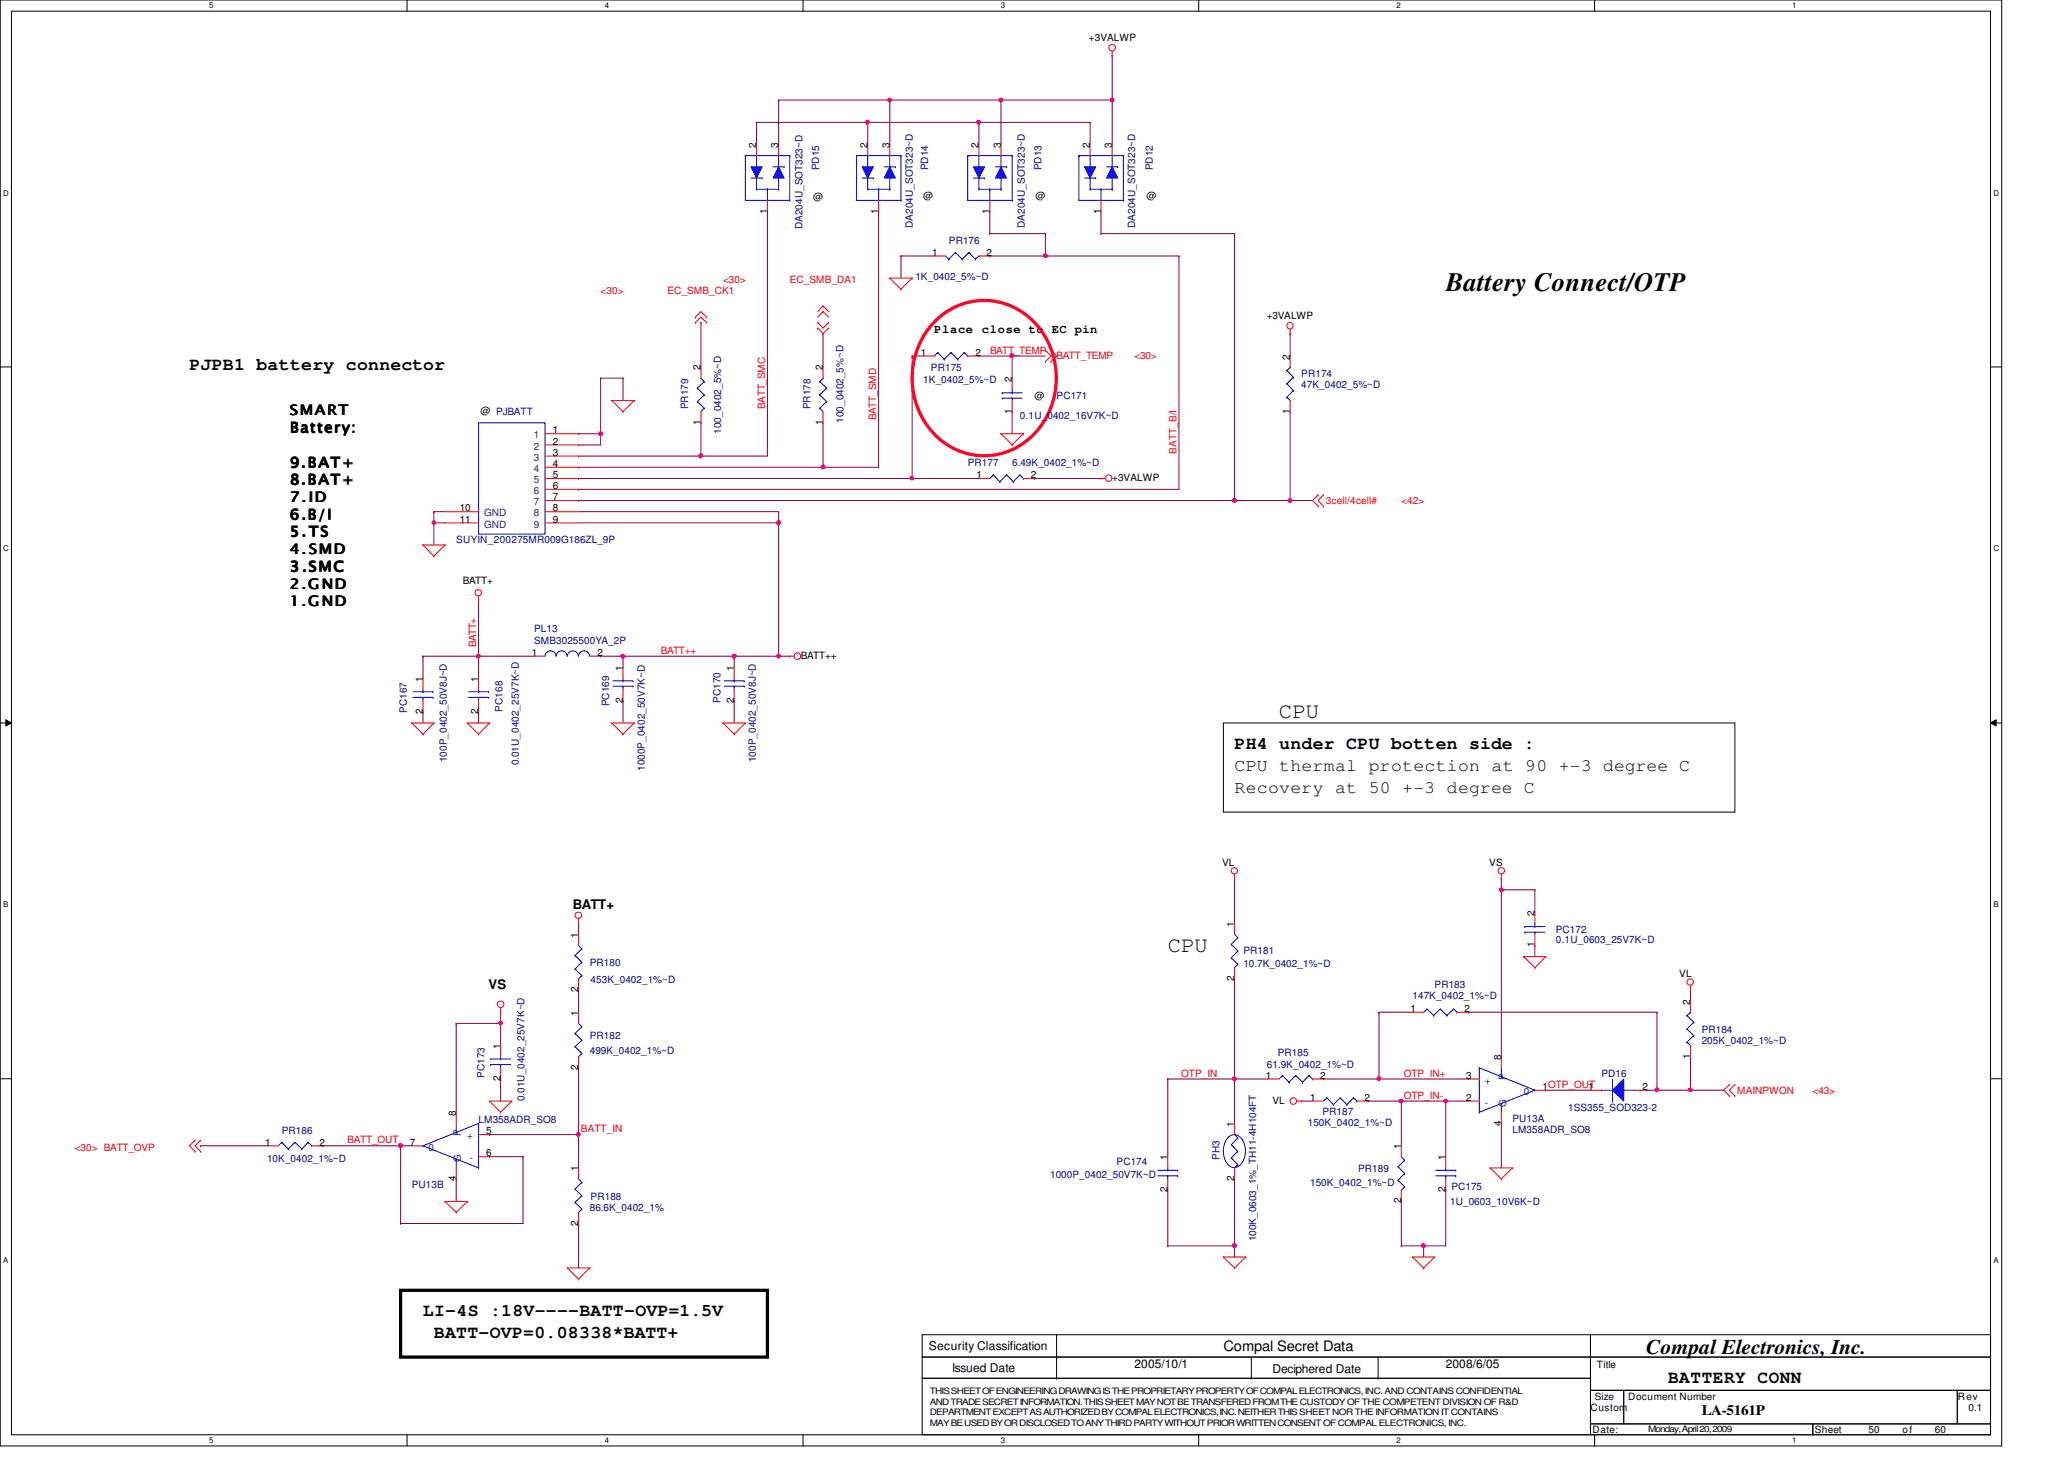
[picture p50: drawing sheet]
<svg xmlns="http://www.w3.org/2000/svg" width="297mm" height="210mm" viewBox="0 0 297 210" stroke-linecap="round" stroke-linejoin="round" font-family="sans-serif">
<defs><g id="words">
<text font-size="3.8" x="208.1" y="41.8">Battery Connect/OTP</text>
<g font-size="3.2">
<text x="184.1" y="103.3">CPU</text>
<text x="168.1" y="136.9">CPU</text>
</g>
<text font-size="3" x="236.9" y="194.7">Compal Electronics, Inc.</text>
<g font-size="2.5">
<text x="27.3" y="53.3">PJPB1 battery connector</text>
<text x="177.7" y="107.7">PH4 under CPU botten side :</text>
<text x="177.7" y="110.9">CPU thermal protection at 90 +-3 degree C</text>
<text x="177.7" y="114.1">Recovery at 50 +-3 degree C</text>
<text x="60.9" y="189.3">LI-4S :18V----BATT-OVP=1.5V</text>
<text x="62.4" y="192.5">BATT-OVP=0.08338*BATT+</text>
<text x="240.1" y="198.9">BATTERY CONN</text>
</g>
<g font-size="2.1">
<text x="41.7" y="59.7">SMA RT</text>
<text x="41.8" y="62.2">Battery:</text>
<text x="41.7" y="67.2">9.B AT+</text>
<text x="41.7" y="69.7">8.B AT+</text>
<text x="41.7" y="67.2">9.BAT+</text>
<text x="41.7" y="69.7">8.BAT+</text>
<text x="41.7" y="72.3">7. ID</text>
<text x="41.7" y="74.8">6 .B/I</text>
<text x="41.7" y="77.3">5. TS</text>
<text x="41.7" y="79.8">4.</text>
<text x="41.7" y="82.3">3 .SMC</text>
<text x="41.7" y="79.7">4.SMD</text>
<text x="41.7" y="84.7">2.G ND</text>
<text x="41.7" y="87.2">1.G ND</text>
<text x="41.7" y="84.7">2.G</text>
<text x="41.7" y="87.2">1.G</text>
<text x="176.1" y="194.4">Compal Secret Data</text>
<text x="244.9" y="203.5">LA-5161P</text>
</g>
<g font-size="1.9">
<text x="82.5" y="130.8">BATT+</text>
<text x="70.3" y="142.3">VS</text>
</g>
<g font-size="1.7">
<text x="134.4" y="47.9">Place</text>
<text x="141.3" y="47.9">close to EC pin</text>
<text x="133.7" y="194.3">Security Classification</text>
<text x="137" y="197.3">Issued Date</text>
<text x="163.3" y="196.8">2005/10/1</text>
<text x="183.1" y="197.5">Deciphered Date</text>
<text x="208.1" y="196.8">2008/6/05</text>
</g>
<g font-size="1.4">
<text x="156.7" y="5.8">+3VALWP</text>
<text x="108.8" y="21.3" transform="rotate(-90 108.8 21.3)">2</text>
<text x="112" y="21.3" transform="rotate(-90 112 21.3)">3</text>
<text x="124.8" y="21.3" transform="rotate(-90 124.8 21.3)">2</text>
<text x="128" y="21.3" transform="rotate(-90 128 21.3)">3</text>
<text x="140.8" y="21.3" transform="rotate(-90 140.8 21.3)">2</text>
<text x="144" y="21.3" transform="rotate(-90 144 21.3)">3</text>
<text x="156.8" y="21.3" transform="rotate(-90 156.8 21.3)">2</text>
<text x="160" y="21.3" transform="rotate(-90 160 21.3)">3</text>
<text x="117" y="28.7">@</text>
<text x="132.9" y="28.6">@</text>
<text x="149" y="28.6">@</text>
<text x="165" y="28.6">@</text>
<text x="110.4" y="30.7" transform="rotate(-90 110.4 30.7)">1</text>
<text x="126.4" y="30.7" transform="rotate(-90 126.4 30.7)">1</text>
<text x="142.4" y="30.7" transform="rotate(-90 142.4 30.7)">1</text>
<text x="158.4" y="30.7" transform="rotate(-90 158.4 30.7)">1</text>
<text x="134.2" y="36.8">1</text>
<text x="142" y="36.8">2</text>
<text x="182.3" y="45.8">+3VALWP</text>
<text x="100.8" y="53.3" transform="rotate(-90 100.8 53.3)">2</text>
<text x="118.4" y="53.3" transform="rotate(-90 118.4 53.3)">2</text>
<text x="132.5" y="51.2">1</text>
<text x="140.4" y="51.2">2</text>
<text x="185.6" y="51.7" transform="rotate(-90 185.6 51.7)">2</text>
<text x="69.2" y="59.6">@ PJBATT</text>
<text x="145.6" y="59.5" transform="rotate(-90 145.6 59.5)">1</text>
<text x="145.6" y="54.9" transform="rotate(-90 145.6 54.9)">2</text>
<text x="148.9" y="57.4">@</text>
<text x="185.6" y="59.5" transform="rotate(-90 185.6 59.5)">1</text>
<text x="79.5" y="62.4">1</text>
<text x="79.5" y="65.6">3</text>
<text x="79.5" y="64">2</text>
<text x="100.8" y="61.1" transform="rotate(-90 100.8 61.1)">1</text>
<text x="118.4" y="61.1" transform="rotate(-90 118.4 61.1)">1</text>
<text x="79.5" y="67.2">4</text>
<text x="79.5" y="68.8">5</text>
<text x="79.5" y="70.4">6</text>
<text x="79.5" y="72">7</text>
<text x="140.5" y="68.8">1</text>
<text x="148.4" y="68.8">2</text>
<text x="160.1" y="69.2">+3VALWP</text>
<text x="66.2" y="75.2">11</text>
<text x="66.2" y="73.6">10</text>
<text x="79.5" y="73.6">8</text>
<text x="79.5" y="75.2">9</text>
<text x="66.6" y="83.9">BATT+</text>
<text x="76.5" y="94.4">1</text>
<text x="86" y="94.4">2</text>
<text x="115.3" y="94.8">BATT++</text>
<text x="60.8" y="98.1" transform="rotate(-90 60.8 98.1)">1</text>
<text x="68.8" y="98.1" transform="rotate(-90 68.8 98.1)">1</text>
<text x="89.6" y="101.1" transform="rotate(-90 89.6 101.1)">2</text>
<text x="89.6" y="96.5" transform="rotate(-90 89.6 96.5)">1</text>
<text x="105.6" y="101.1" transform="rotate(-90 105.6 101.1)">2</text>
<text x="105.6" y="96.5" transform="rotate(-90 105.6 96.5)">1</text>
<text x="60.8" y="102.7" transform="rotate(-90 60.8 102.7)">2</text>
<text x="68.8" y="102.7" transform="rotate(-90 68.8 102.7)">2</text>
<text x="175.9" y="124.6">VL</text>
<text x="214.3" y="124.6">VS</text>
<text x="220.8" y="131.7" transform="rotate(-90 220.8 131.7)">2</text>
<text x="83.2" y="134.9" transform="rotate(-90 83.2 134.9)">1</text>
<text x="177.6" y="133.3" transform="rotate(-90 177.6 133.3)">1</text>
<text x="220.8" y="136.3" transform="rotate(-90 220.8 136.3)">1</text>
<text x="83.2" y="142.7" transform="rotate(-90 83.2 142.7)">2</text>
<text x="177.6" y="141.1" transform="rotate(-90 177.6 141.1)">2</text>
<text x="241.7" y="140.6">VL</text>
<text x="83.2" y="146.1" transform="rotate(-90 83.2 146.1)">1</text>
<text x="203" y="145.6">1</text>
<text x="210.8" y="145.6">2</text>
<text x="243.2" y="144.5" transform="rotate(-90 243.2 144.5)">2</text>
<text x="72" y="155.5" transform="rotate(-90 72 155.5)">2</text>
<text x="72" y="150.9" transform="rotate(-90 72 150.9)">1</text>
<text x="83.2" y="153.9" transform="rotate(-90 83.2 153.9)">2</text>
<text x="182.2" y="155.2">1</text>
<text x="190" y="155.2">2</text>
<text x="211" y="155.2">3</text>
<text x="216" y="152.5" transform="rotate(-90 216 152.5)">8</text>
<text x="243.2" y="152.3" transform="rotate(-90 243.2 152.3)">1</text>
<text x="65.6" y="160.5" transform="rotate(-90 65.6 160.5)">8</text>
<text x="183.1" y="158.8">VL</text>
<text x="188.5" y="158.4">1</text>
<text x="196.4" y="158.4">2</text>
<text x="211" y="158.4">2</text>
<text x="216" y="161.9" transform="rotate(-90 216 161.9)">4</text>
<text x="222" y="156.8">1OTP_OUT</text>
<text x="228.6" y="156.8">1</text>
<text x="236.4" y="156.8">2</text>
<text x="38.1" y="164.8">1</text>
<text x="46" y="164.8">2</text>
<text x="59" y="164.8">7</text>
<text x="70" y="163.2">5</text>
<text x="70" y="166.4">6</text>
<text x="168" y="166.9" transform="rotate(-90 168 166.9)">1</text>
<text x="177.6" y="162.1" transform="rotate(-90 177.6 162.1)">1</text>
<text x="201.6" y="165.3" transform="rotate(-90 201.6 165.3)">1</text>
<text x="208" y="166.9" transform="rotate(-90 208 166.9)">1</text>
<text x="65.6" y="169.9" transform="rotate(-90 65.6 169.9)">4</text>
<text x="83.2" y="168.5" transform="rotate(-90 83.2 168.5)">1</text>
<text x="168" y="171.5" transform="rotate(-90 168 171.5)">2</text>
<text x="177.6" y="169.9" transform="rotate(-90 177.6 169.9)">2</text>
<text x="201.6" y="173.1" transform="rotate(-90 201.6 173.1)">2</text>
<text x="208" y="171.5" transform="rotate(-90 208 171.5)">2</text>
<text x="83.2" y="176.3" transform="rotate(-90 83.2 176.3)">2</text>
<text x="229.8" y="196.8">Title</text>
<text x="228.9" y="203">Custom</text>
<text x="229.5" y="201.4">Size</text>
<text x="234.3" y="201.4">Document Number</text>
<text x="281.8" y="201.4">Rev</text>
<text x="283.3" y="203">0.1</text>
<text x="229.2" y="206.2">Date:</text>
<text x="261.2" y="206.2">Sheet</text>
<text x="268.9" y="206.2">50</text>
<text x="273.8" y="206.2">of</text>
<text x="278.5" y="206.2">60</text>
</g>
<g font-size="1.4" fill="#000080">
<text x="117.9" y="24.5" transform="rotate(-90 117.9 24.5)">PD15</text>
<text x="133.6" y="24.5" transform="rotate(-90 133.6 24.5)">PD14</text>
<text x="149.9" y="24.5" transform="rotate(-90 149.9 24.5)">PD13</text>
<text x="165.9" y="24.5" transform="rotate(-90 165.9 24.5)">PD12</text>
<text x="115.5" y="33" transform="rotate(-90 115.5 33)">DA204U_SOT323~D</text>
<text x="131.4" y="32.8" transform="rotate(-90 131.4 32.8)">DA204U_SOT323~D</text>
<text x="136.6" y="35.1">PR176</text>
<text x="147.5" y="32.8" transform="rotate(-90 147.5 32.8)">DA204U_SOT323~D</text>
<text x="163.4" y="32.8" transform="rotate(-90 163.4 32.8)">DA204U_SOT323~D</text>
<text x="131.7" y="40.3">1K_0402_5%~D</text>
<text x="134" y="53.4">PR175</text>
<text x="99" y="58.9" transform="rotate(-90 99 58.9)">PR179</text>
<text x="116.6" y="58.9" transform="rotate(-90 116.6 58.9)">PR178</text>
<text x="132.9" y="55.1">1K_0402_5%~D</text>
<text x="152.1" y="57.4">PC171</text>
<text x="187.3" y="54.2">PR174</text>
<text x="187.3" y="55.8">47K_0402_5%~D</text>
<text x="103.8" y="62.4" transform="rotate(-90 103.8 62.4)">100_0402_5%~D</text>
<text x="121.4" y="60.8" transform="rotate(-90 121.4 60.8)">100_0402_5%~D</text>
<text x="146.8" y="60.2">0.1U_0402_16V7K~D</text>
<text x="139.3" y="67">PR177</text>
<text x="145.7" y="67">6.49K_0402_1%~D</text>
<text x="65.7" y="78.2">SUYIN_200275MR009G186ZL_9P</text>
<text x="76.9" y="91">PL13</text>
<text x="76.9" y="92.6">SMB3025500YA_2P</text>
<text x="87.7" y="101.6" transform="rotate(-90 87.7 101.6)">PC169</text>
<text x="103.7" y="101.1" transform="rotate(-90 103.7 101.1)">PC170</text>
<text x="58.5" y="102.6" transform="rotate(-90 58.5 102.6)">PC167</text>
<text x="72.3" y="102.4" transform="rotate(-90 72.3 102.4)">PC168</text>
<text x="64.3" y="109.6" transform="rotate(-90 64.3 109.6)">100P_0402_50V8J~D</text>
<text x="74.7" y="110.1" transform="rotate(-90 74.7 110.1)">0.01U_0402_25V7K~D</text>
<text x="92.8" y="110.9" transform="rotate(-90 92.8 110.9)">1000P_0402_50V7K~D</text>
<text x="108.8" y="109.6" transform="rotate(-90 108.8 109.6)">100P_0402_50V8J~D</text>
<text x="178.9" y="137.2">PR181</text>
<text x="223.9" y="134.2">PC172</text>
<text x="223.9" y="135.6">0.1U_0603_25V7K~D</text>
<text x="84.9" y="139">PR180</text>
<text x="85" y="141.4">453K_0402_1%~D</text>
<text x="178.9" y="139.1">10.7K_0402_1%~D</text>
<text x="203.3" y="143.8">147K_0402_1%~D</text>
<text x="206.5" y="142.2">PR183</text>
<text x="84.9" y="149.5">PR182</text>
<text x="244.9" y="148.6">PR184</text>
<text x="69.7" y="155.1" transform="rotate(-90 69.7 155.1)">PC173</text>
<text x="84.9" y="151.6">499K_0402_1%~D</text>
<text x="182.3" y="153.7">61.9K_0402_1%~D</text>
<text x="183.9" y="151.9">PR185</text>
<text x="230.5" y="155">PD16</text>
<text x="244.9" y="150.2">205K_0402_1%~D</text>
<text x="68.9" y="161.5">LM358ADR_SO8</text>
<text x="75.5" y="158.4" transform="rotate(-90 75.5 158.4)">0.01U_0402_25V7K~D</text>
<text x="190.3" y="160.4">PR187</text>
<text x="217.7" y="161.4">PU13A</text>
<text x="225.7" y="159.8">1SS355_SOD323-2</text>
<text x="38.4" y="167.1">10K_0402_1%~D</text>
<text x="40.6" y="163.2">PR186</text>
<text x="160.7" y="167.6">PC174</text>
<text x="175.5" y="166.9" transform="rotate(-90 175.5 166.9)">PH3</text>
<text x="188.2" y="162">150K_0402_1%~D</text>
<text x="217.7" y="163">LM358ADR_SO8</text>
<text x="59.3" y="171">PU13B</text>
<text x="85" y="172.6">PR188</text>
<text x="151.1" y="169.5">1000P_0402_50V7K~D</text>
<text x="188.5" y="170.6">150K_0402_1%~D</text>
<text x="195.4" y="168.6">PR189</text>
<text x="208.7" y="173.4">1U_0603_10V6K~D</text>
<text x="208.9" y="171.2">PC175</text>
<text x="84.9" y="174.2">86.6K_0402_1%</text>
<text x="180.8" y="178.6" transform="rotate(-90 180.8 178.6)">100K_0603_1%_TH11-4H104FT</text>
</g>
<g font-size="1.4" fill="#f00">
<text x="104.1" y="40.7">&lt;30&gt;</text>
<text x="113.7" y="40.7">EC_SMB_DA1</text>
<text x="86.4" y="42.3">&lt;30&gt;</text>
<text x="96.1" y="42.3">EC_SMB_CK1</text>
<text x="142.5" y="50.9">BATT_TEMP</text>
<text x="152.1" y="51.6">BATT_TEMP</text>
<text x="163.3" y="51.6">&lt;30&gt;</text>
<text x="110.1" y="58.9" transform="rotate(-90 110.1 58.9)">BATT_SMC</text>
<text x="126.1" y="60.5" transform="rotate(-90 126.1 60.5)">BATT_SMD</text>
<text x="169.3" y="65.3" transform="rotate(-90 169.3 65.3)">BATT_B/I</text>
<text x="190.8" y="72.6">3cell/4cell#</text>
<text x="201.7" y="72.6">&lt;42&gt;</text>
<text x="68.5" y="93.1" transform="rotate(-90 68.5 93.1)">BATT+</text>
<text x="95.1" y="94.1">BATT++</text>
<text x="170" y="154.9">OTP_IN</text>
<text x="202" y="154.9">OTP_IN+</text>
<text x="202" y="158.1">OTP_IN-</text>
<text x="250" y="157.4">MAINPWON</text>
<text x="260.9" y="157.4">&lt;43&gt;</text>
<text x="10.7" y="165.5">&lt;30&gt; BATT_OVP</text>
<text x="50" y="164.5">BATT_OUT</text>
<text x="83.6" y="162.9">BATT_IN</text>
</g>
<g font-size="1.4" fill="#004080">
<text x="76.8" y="63.1">1</text>
<text x="76.8" y="64.7">2</text>
<text x="76.8" y="66.3">3</text>
<text x="76.8" y="67.9">4</text>
<text x="76.8" y="69.5">5</text>
<text x="76.8" y="71.1">6</text>
<text x="69.7" y="75.9">GND</text>
<text x="69.7" y="74.3">GND</text>
<text x="76.8" y="74.3">8</text>
<text x="76.8" y="75.9">9</text>
<text x="76.8" y="72.7">7</text>
<text x="213.7" y="155.9">+</text>
<text x="216.7" y="155.4" transform="rotate(-90 216.7 155.4)">P</text>
<text x="213.7" y="159.1">-</text>
<text x="216.7" y="159.2" transform="rotate(-90 216.7 159.2)">G</text>
<text x="219.3" y="157.5">0</text>
<text x="61.7" y="165.5">0</text>
<text x="66.3" y="167.2" transform="rotate(-90 66.3 167.2)">G</text>
<text x="66.3" y="163.4" transform="rotate(-90 66.3 163.4)">P</text>
<text x="67.2" y="163.9">+</text>
<text x="67.6" y="167.1">-</text>
</g>
<g font-size="1.3">
<text x="133.8" y="200.6">THIS SHEET OF ENGINEERING DRAWING IS THE PROPRIETARY PROPERTY OF COMPAL ELECTRONICS, INC. AND CONTAINS CONFIDENTIAL</text>
<text x="133.8" y="202.1">AND TRADE SECRET INFORMATION. THIS SHEET MAY NOT BETRANSFERED FROM THE CUSTODY OF THE COMPETENT DIVISION OF R&amp;D</text>
<text x="133.8" y="203.6">DEPARTMENT EXCEPT AS AUTHORIZED BY COMPAL ELECTRONICS, INC. NEITHER THIS SHEET NOR THE INFORMATION IT CONTAINS</text>
<text x="133.8" y="205.1">MAY BE USED BY OR DISCLOSED TO ANY THIRD PARTY WITHOUT PRIOR WRITTEN CONSENT OF COMPAL ELECTRONICS, INC.</text>
<text x="237.2" y="206">Monday, April 20, 2009</text>
</g>
<g font-size="1.1">
<text x="30.1" y="1.1">5</text>
<text x="87" y="1.1">4</text>
<text x="144" y="1.1">3</text>
<text x="201" y="1.1">2</text>
<text x="257.9" y="1.1">1</text>
<text x=".5" y="28.2">D</text>
<text x="286.9" y="28.2">D</text>
<text x=".5" y="79.3">C</text>
<text x="286.9" y="79.3">C</text>
<text x=".5" y="130.6">B</text>
<text x="286.9" y="130.6">B</text>
<text x=".5" y="181.7">A</text>
<text x="286.9" y="181.7">A</text>
<text x="30.1" y="207.6">5</text>
<text x="87" y="207.6">4</text>
<text x="144" y="207.6">3</text>
<text x="201" y="207.6">2</text>
<text x="257.9" y="207.6">1</text>
</g>
</g></defs>
<path d="M0 0h288.1v208h-288.1zM1.6 1.6h284.9v204.8h-284.9z" fill="none" stroke="#000" stroke-width=".14"/>
<g fill="#fff">
<path d="M30.1 .2h.6v1.2h-.6z"/>
<path d="M30.1 206.6h.6v1.2h-.6z"/>
</g>
<path d="M58.6 0v1.6M58.6 206.4v1.6" fill="none" stroke="#000" stroke-width=".14"/>
<g fill="#fff">
<path d="M87 .2h.6v1.2h-.6z"/>
<path d="M87 206.6h.6v1.2h-.6z"/>
</g>
<path d="M115.6 0v1.6M115.6 206.4v1.6" fill="none" stroke="#000" stroke-width=".14"/>
<g fill="#fff">
<path d="M144 .2h.6v1.2h-.6z"/>
<path d="M144 206.6h.6v1.2h-.6z"/>
</g>
<path d="M172.5 0v1.6M172.5 206.4v1.6" fill="none" stroke="#000" stroke-width=".14"/>
<g fill="#fff">
<path d="M201 .2h.5v1.2h-.5z"/>
<path d="M201 206.6h.5v1.2h-.5z"/>
</g>
<path d="M229.5 0v1.6M229.5 206.4v1.6" fill="none" stroke="#000" stroke-width=".14"/>
<g fill="#fff">
<path d="M257.9 .2h.6v1.2h-.6z"/>
<path d="M257.9 206.6h.6v1.2h-.6z"/>
<path d="M.5 27.2h.7v1.2h-.7z"/>
<path d="M286.9 27.2h.8v1.2h-.8z"/>
<path d="M.5 78.4h.7v1.1h-.7z"/>
<path d="M286.9 78.4h.8v1.1h-.8z"/>
</g>
<path d="M0 52.8h1.6M286.5 52.8h1.6" fill="none" stroke="#000" stroke-width=".14"/>
<g fill="#fff">
<path d="M.5 129.6h.7v1.2h-.7z"/>
<path d="M286.9 129.6h.7v1.2h-.7z"/>
</g>
<path d="M0 104h1.6M.8 103.5l.8 .5-.8 .4zM286.5 104l.8-.5v.9zM286.5 104h1.6" fill="none" stroke="#000" stroke-width=".14"/>
<path d="M.8 103.5l.8 .5-.8 .4zM286.5 104l.8-.5v.9z" fill="#000"/>
<g fill="#fff">
<path d="M.5 180.8h.7v1.1h-.7z"/>
<path d="M286.9 180.8h.7v1.1h-.7z"/>
</g>
<g fill="none" stroke="#000" stroke-width=".14">
<path d="M176.1 104h73.6v12.8h-73.6zM0 155.2h1.6M286.5 155.2h1.6M132.7 192h96.2v3.2h-96.2zM132.7 195.2h96.2v3.1h-96.2zM132.7 198.3h96.2v8.1h-96.2zM152.1 195.2h.1M152.1 198.3h.1M152.1 192v6.3M180.1 198.3h.1M180.1 195.2v3.1M198.3 198.3h.1"/>
<path d="M198.3 195.2v3.1M228.9 192h57.6v3.2h-57.6zM228.9 195.2h57.6v4.8h-57.6zM228.9 200h4.8v4.9h-4.8zM228.9 204.9h32v1.5h-32zM233.7 200h48v4.9h-48zM260.9 204.9h25.6v1.5h-25.6zM281.7 200h4.8v4.9h-4.8z"/>
</g>
<g fill="none" stroke="#800040" stroke-width=".14">
<path d="M108.9 17.6h.1M108.9 17.6h48M108.9 17.6v3.2M112.1 14.4h.1M112.1 14.4h48M112.1 14.4v6.4M124.9 17.6h.1M124.9 17.6v3.2M128.1 14.4h.1M128.1 14.4v6.4M140.9 17.6h.1M140.9 17.6v3.2"/>
<path d="M144.1 14.4h.1M144.1 14.4v6.4M156.9 17.6h.1M156.9 17.6v3.2M160.1 14.4h.1M160.1 8h.1M160.1 8v12.8M110.4 30.4h.1M110.4 30.4v35.2h-27.1M126.4 30.4h.1M126.4 30.4v36.8h-43.1M129.7 36.8h.1"/>
<path d="M129.7 36.8h4.7M129.7 36.8v3.2M142.4 30.4h.1M142.4 33.6h.1M142.4 36.8h.1M142.4 36.8h27.3M142.4 30.4v3.2M142.4 33.6h8M150.4 36.8h.1M150.4 33.6h.1M150.4 33.6v3.2M158.4 30.4h.1"/>
<path d="M158.4 33.6h.1M158.4 33.6h19.3M158.4 30.4v3.2M169.7 36.8h.1M169.7 36.8v33.6h-86.4M177.7 33.6h.1M177.7 33.6v38.4M86.4 54.4h.1M86.4 54.4v9.6h-3.1M86.4 54.4h3.3M89.7 54.4h.1M89.7 54.4v3.2"/>
<path d="M100.9 46.4h.1M100.9 46.4v6.4M118.4 48h.1M118.4 48v4.8M131.3 51.2h.1M131.3 51.2h1.6M131.3 51.2v17.6M140.9 51.2h.1M140.9 51.2h9.5M145.7 59.2h.1M145.7 51.2h.1M145.7 51.2v3.2"/>
<path d="M145.7 59.2v3.2M185.7 48h.1M185.7 59.2h.1M185.7 48v3.2M185.7 59.2v12.8M62.4 75.2h.1M62.4 73.6h.1M62.4 73.6v4.8M62.4 75.2h1.6M62.4 73.6h1.6M83.3 68.8h.1M83.3 62.4h.1"/>
<path d="M83.3 64h.1M83.3 70.4h.1M83.3 67.2h.1M83.3 72h.1M83.3 65.6h.1M83.3 68.8h57.6M83.3 75.2h28.8M83.3 73.6h28.8M83.3 62.4h3.1M83.3 72h105.6M86.4 62.4h.1M100.9 65.6h.1"/>
<path d="M100.9 60.8h.1M100.9 60.8v4.8M112.1 75.2h.1M112.1 73.6h.1M112.1 73.6v20.8M118.4 67.2h.1M118.4 60.8h.1M118.4 60.8v6.4M131.3 68.8h.1M148.9 68.8h.1M148.9 68.8h9.5M177.7 72h.1"/>
<path d="M185.7 72h.1M60.9 94.4h.1M60.9 94.4h16M60.9 94.4v3.2M68.9 86.4h.1M68.9 94.4h.1M68.9 86.4v11.2M86.4 94.4h.1M86.4 94.4h27.3M89.7 94.4h.1M89.7 94.4v1.6M105.7 94.4h.1"/>
<path d="M105.7 94.4v1.6M112.1 94.4h.1M60.9 102.4h.1M60.9 102.4v1.6M68.9 102.4h.1M68.9 102.4v1.6M89.7 100.8h.1M89.7 100.8v3.2M105.7 100.8h.1M105.7 100.8v3.2M83.3 132.8h.1M83.3 132.8v1.6"/>
<path d="M177.7 126.4h.1M177.7 126.4v6.4M216.1 126.4h.1M216.1 128h.1M216.1 126.4v25.6M216.1 128h4.8M220.9 128h.1M220.9 136h.1M220.9 128v3.2M220.9 136v1.6M65.7 147.2h.1M65.7 147.2v12.8"/>
<path d="M65.7 147.2h6.3M72 145.6h.1M72 147.2h.1M72 155.2h.1M72 145.6v4.8M72 155.2v3.2M83.3 153.6h.1M83.3 142.4h.1M83.3 142.4v3.2M83.3 153.6v14.4M168.1 155.2h.1M168.1 155.2h14.4"/>
<path d="M168.1 155.2v11.2M177.7 155.2h.1M177.7 140.8h.1M177.7 140.8v20.8M187.3 158.4h.1M187.3 158.4h1.6M190.5 155.2h.1M190.5 155.2h20.8M196.9 158.4h.1M196.9 158.4h14.4M198.5 145.6h.1M198.5 155.2h.1"/>
<path d="M198.5 145.6h4.8M198.5 145.6v9.6M201.7 158.4h.1M201.7 158.4v6.4M208.1 158.4h.1M208.1 158.4v8M211.3 145.6h.1M211.3 145.6h27.2M222.5 156.8h.1M222.5 156.8h6.4M236.9 156.8h.1M236.9 156.8h11.2"/>
<path d="M238.5 145.6h.1M238.5 156.8h.1M238.5 145.6v11.2M243.3 142.4h.1M243.3 152h.1M243.3 156.8h.1M243.3 142.4v1.6M243.3 152v4.8M28.9 164.8h.1M28.9 164.8h9.5M46.4 164.8h.1M46.4 164.8h12.9"/>
<path d="M57.7 164.8h.1M57.7 176h.1M57.7 164.8v11.2M65.7 169.6h.1M65.7 169.6v3.2M70.4 163.2h.1M70.4 166.4h.1M70.4 163.2h12.9M70.4 166.4h4.9M75.3 166.4h.1M75.3 166.4v9.6h-17.6M83.3 163.2h.1"/>
<path d="M83.3 176h.1M83.3 176v6.4M168.1 171.2h.1M168.1 179.2h.1M168.1 179.2h9.6M168.1 171.2v8M177.7 169.6h.1M177.7 179.2h.1M177.7 169.6v11.2M201.7 179.2h.1M201.7 172.8h.1M201.7 172.8v6.4"/>
<path d="M204.9 179.2h.1M204.9 179.2v1.6M208.1 171.2h.1M208.1 171.2v8h-6.4M216.1 161.6h.1M216.1 161.6v6.4"/>
</g>
<g fill="none" stroke="#f00" stroke-width=".14">
<path d="M160.1 8h.1M160.1 7.4v.6M88 57.6h.1M88 57.6h3.3M88 57.6l1.7 1.6M89.7 59.2h.1M91.3 57.6h.1M91.3 57.6l-1.6 1.6M100.1 45.6h.1M100.1 46.4h.1M100.1 45.6l.8-.8 .8 .8M100.1 46.4l.8-.8 .8 .8"/>
<path d="M101.7 45.6h.1M101.7 46.4h.1M117.7 47.2h.1M117.7 46.4h.1M117.7 47.2l.7 .8 .8-.8M117.7 46.4l.7 .8 .8-.8M118.4 44.8h.1M118.4 44h.1M118.4 44.8l.8 .8M118.4 44l.8 .8M118.4 44.8l-.7 .8M118.4 44l-.7 .8"/>
<path d="M119.2 47.2h.1M119.2 46.4h.1M128.1 40h.1M128.1 40h3.2M128.1 40l1.6 1.6M129.7 41.6h.1M131.3 40h.1M131.3 40l-1.6 1.6M150.4 52h.1M150.4 50.4h.1M150.4 50.4l.9 .8-.9 .8M151.3 52h.1"/>
<path d="M151.3 50.4h.1M151.3 50.4l.8 .8-.8 .8M185.7 48h.1M185.7 47.4v.6M60.9 78.4h.1M60.9 78.4h3.1M60.9 78.4l1.5 1.6M64 78.4h.1M64 78.4l-1.6 1.6M144.1 62.4h.1M144.1 62.4h3.2M144.1 62.4l1.6 1.6"/>
<path d="M145.7 64h.1M147.3 62.4h.1M147.3 62.4l-1.6 1.6M158.4 68.8h.1M158.4 68.8h.7M189.7 71.2h.1M189.7 72.8h.1M189.7 71.2l-.8 .8 .8 .8M190.5 72.8h.1M190.5 71.2h.1M190.5 71.2l-.8 .8 .8 .8M62.4 80h.1"/>
<path d="M68.9 86.4h.1M68.9 85.8v.6M113.7 94.4h.1M113.7 94.4h.6M59.3 104h.1M59.3 104h3.1M59.3 104l1.6 1.6M60.9 105.6h.1M62.4 104h.1M62.4 104l-1.5 1.6M67.3 104h.1M67.3 104h3.1"/>
<path d="M67.3 104l1.6 1.6M68.9 105.6h.1M70.4 104h.1M70.4 104l-1.5 1.6M88 104h.1M88 104h3.3M88 104l1.7 1.6M89.7 105.6h.1M91.3 104h.1M91.3 104l-1.6 1.6M104.1 104h.1M104.1 104h3.2"/>
<path d="M104.1 104l1.6 1.6M105.7 105.6h.1M107.3 104h.1M107.3 104l-1.6 1.6M83.3 132.8h.1M83.3 132.2v.6M177.7 126.4h.1M177.7 125.8v.6M216.1 126.4h.1M216.1 125.8v.6M219.3 137.6h.1M219.3 137.6h3.2"/>
<path d="M219.3 137.6l1.6 1.6M220.9 139.2h.1M222.5 137.6h.1M222.5 137.6l-1.6 1.6M70.4 158.4h.1M70.4 158.4h3.3M70.4 158.4l1.6 1.6M72 145.6h.1M72 145v.6M73.7 158.4h.1M73.7 158.4l-1.7 1.6M186.6 158.4h.7"/>
<path d="M187.3 158.4h.1M211.3 158.4h1.6M211.3 155.2h1.6M216.1 152v1.6M220.9 156.8h1.6M243.3 142.4h.1M243.3 141.8v.6M248.9 156h.1M248.9 157.6h.1M248.9 156l-.8 .8 .8 .8M249.7 157.6h.1M249.7 156h.1"/>
<path d="M249.7 156l-.8 .8 .8 .8M28.1 164h.1M28.1 165.7h.1M28.1 164l-.8 .8 .8 .9M28.9 164h.1M28.9 165.7h.1M28.9 164l-.8 .8 .8 .9M64 172.8h.1M64 172.8h3.3M64 172.8l1.7 1.6M65.7 174.4h.1M67.3 172.8h.1"/>
<path d="M67.3 172.8l-1.6 1.6M72 160h.1M214.5 168h.1M214.5 168h3.2M214.5 168l1.6 1.6M216.1 169.6h.1M216.1 160v1.6M217.7 168h.1M217.7 168l-1.6 1.6M81.7 182.4h.1M81.7 182.4h3.2M81.7 182.4l1.6 1.6"/>
<path d="M83.3 184h.1M84.9 182.4h.1M84.9 182.4l-1.6 1.6M176.1 180.8h.1M176.1 180.8h3.2M176.1 180.8l1.6 1.6M177.7 182.4h.1M179.3 180.8h.1M179.3 180.8l-1.6 1.6M203.3 180.8h.1M203.3 180.8h3.2M203.3 180.8l1.6 1.6"/>
<path d="M204.9 182.4h.1M206.5 180.8h.1M206.5 180.8l-1.6 1.6"/>
<circle cx="160.1" cy="6.9" r=".47"/>
<circle cx="185.6" cy="46.9" r=".46"/>
<circle cx="159.6" cy="68.8" r=".46"/>
<circle cx="68.8" cy="85.3" r=".46"/>
<circle cx="114.8" cy="94.4" r=".47"/>
<circle cx="83.2" cy="131.7" r=".46"/>
<circle cx="177.6" cy="125.3" r=".45"/>
<circle cx="216.1" cy="125.3" r=".46"/>
<circle cx="72" cy="144.5" r=".47"/>
<circle cx="186.1" cy="158.4" r=".47"/>
<circle cx="243.2" cy="141.3" r=".46"/>
</g>
<path d="M57.7 185.6h52.7v9.6h-52.7z" fill="none" stroke="#000" stroke-width=".47"/>
<path d="M134.7 46a10 10 0 0 1 16.1 3.1 11.5 11.5 0 0 1-5.4 15.7 10 10 0 0 1-12.9-5.2 11.8 11.8 0 0 1 2.2-13.6z" fill="none" stroke="#f00" stroke-width=".47"/>
<path d="M212.9 153.6h.1M212.9 153.6l8 3.2M212.9 153.6v6.4M216.1 154.9h.1M216.1 158.7h.1M216.1 153.6v1.3M216.1 158.7v1.3M220.9 156.8h.1M220.9 156.8l-8 3.2M212.9 160h.1" fill="none" stroke="#00f" stroke-width=".14"/>
<path d="M233.7 155.2v3.2l-1.6-1.6z" fill="#00f"/>
<g fill="none" stroke="#00f" stroke-width=".14">
<path d="M185.2 57.1h.1M185.2 55.2h.1M185.2 53.3h.1M185.2 57.1l.5 .5M185.2 55.2l.9 1M185.2 53.3l.9 1M185.7 52.8h.1M185.7 52.8l-.5 .5M186.1 56.2h.1M186.1 54.3h.1M186.1 56.2l-.9 .9M186.1 54.3l-.9 .9"/>
<path d="M59.4 99.5h2.9M60.9 99.5h.1M60.9 99.2v.3M62.3 99.5h.1M67.4 99.5h2.9M68.9 99.5h.1M68.9 99.2v.3M70.3 99.5h.1M78.4 94.4a.78 .78 0 0 1 .8-.8 .78 .78 0 0 1 .8 .8M80 94.4a.78 .78 0 0 1 .8-.8 .78 .78 0 0 1 .8 .8M81.7 94.4a.78 .78 0 0 1 .7-.8 .78 .78 0 0 1 .8 .8M83.3 94.4a.78 .78 0 0 1 .7-.8 .78 .78 0 0 1 .8 .8"/>
<path d="M104.2 98.7h2.9M104.2 98h2.9M105.7 98h.1M105.7 98.7h.1M105.7 97.6v.4M105.7 98.7v.5M107.1 98.7h.1M107.1 98h.1M59.4 100.3h2.9M60.9 100.3h.1M60.9 100.3v.5M62.3 100.3h.1"/>
<path d="M67.4 100.3h2.9M68.9 100.3h.1M68.9 100.3v.5M70.3 100.3h.1M177.2 135.8h.1M177.2 137.8h.1M177.2 135.8l.9 1M177.2 137.8l.9 .9M177.7 139.2h.1M177.7 134.4l.4 .5M178.1 134.9h.1M178.1 136.8h.1"/>
<path d="M178.1 138.7h.1M178.1 134.9l-.9 .9M178.1 136.8l-.9 1M178.1 138.7l-.4 .5M205.4 145.2h.1M205.4 145.2l-.5 .4M205.4 145.2l.9 .9M206.3 146.1h.1M207.3 145.2h.1M207.3 145.2l-1 .9M207.3 145.2l.9 .9M208.2 146.1h.1"/>
<path d="M209.2 145.2h.1M209.2 145.2l-1 .9M209.2 145.2l.5 .4M209.7 145.6h.1M230.5 156.8h.1M230.5 156.8h1.6M232.1 158.4h.1M232.1 155.2v3.2M233.7 155.2v3.2l-1.6-1.6zM233.7 156.8h.1M233.7 156.8h1.6M60.9 164.8h.1"/>
<path d="M60.9 164.8l8 3.2M65.7 162.9h.1M65.7 166.8h.1M65.7 161.6v1.3M65.7 166.8v1.2M68.9 168h.1M68.9 161.6h.1M68.9 161.6v6.4M68.9 161.6l-8 3.2M201.2 167.9h.1M201.2 169.8h.1M201.2 167.9l.9 .9"/>
<path d="M201.2 169.8l.9 .9M201.7 171.2h.1M201.7 166.4l.4 .5M202.1 166.9h.1M202.1 168.8h.1M202.1 170.7h.1M202.1 166.9l-.9 1M202.1 168.8l-.9 1M202.1 170.7l-.4 .5"/>
</g>
<g fill="none" stroke="#f00" stroke-width=".14">
<path d="M185.7 51.2v1.6M185.7 57.6v1.6M60.9 97.6v1.6M68.9 97.6v1.6M76.9 94.4h1.5M84.9 94.4h1.5M105.7 96v1.6M105.7 99.2v1.6M60.9 100.8v1.6M68.9 100.8v1.6M177.7 132.8v1.6M177.7 139.2v1.6"/>
<path d="M203.3 145.6h1.6M209.7 145.6h1.6M228.9 156.8h1.6M235.3 156.8h1.6M59.3 164.8h1.6M65.7 160v1.6M65.7 168v1.6M68.9 163.2h1.5M68.9 166.4h1.5M201.7 164.8v1.6M201.7 171.2v1.6"/>
</g>
<path d="M140.1 24h1.6l-.8 1.6z" fill="#00f"/>
<g fill="none" stroke="#00f" stroke-width=".14">
<path d="M139.3 22.4h.1M139.3 22.4v6.4h6.4M139.3 22.4h6.4M140.1 24h1.6l-.8 1.6zM140.9 27.2h.1M140.9 24h.1M140.9 22.4v1.6M140.9 25.6v1.6M140.9 27.2h1.5M142.4 27.2h.1M142.4 27.2v1.6M144.1 24h.1"/>
<path d="M144.1 22.4v1.6M145.7 22.4h.1M145.7 28.8h.1M145.7 22.4v6.4"/>
</g>
<path d="M144.1 24l.8 1.6h-1.6z" fill="#00f"/>
<g fill="none" stroke="#00f" stroke-width=".14">
<path d="M140.1 25.6h1.6M141.7 25.6h.1M142.4 27.2h1.7M143.3 24h1.6M144.1 24l.8 1.6h-1.6zM144.1 27.2h.1M144.1 25.6v1.6M144.9 24h.1M242.8 149.9h.1M242.8 148h.1M242.8 146.1h.1M242.8 149.9l.5 .5"/>
<path d="M242.8 148l1 1M242.8 146.1l1 1M243.3 145.6h.1M243.3 145.6l-.5 .5M243.8 149h.1M243.8 147.1h.1M243.8 149l-1 .9M243.8 147.1l-1 .9"/>
</g>
<path d="M140.9 20.8v1.6M142.4 28.8v1.6M144.1 20.8v1.6M243.3 144v1.6M243.3 150.4v1.6" fill="none" stroke="#f00" stroke-width=".14"/>
<path d="M108.1 24h1.6l-.8 1.6z" fill="#00f"/>
<g fill="none" stroke="#00f" stroke-width=".14">
<path d="M107.3 22.4h.1M107.3 22.4v6.4h6.4M107.3 22.4h6.4M108.1 24h1.6l-.8 1.6zM108.9 27.2h.1M108.9 24h.1M108.9 22.4v1.6M108.9 25.6v1.6M108.9 27.2h1.5M110.4 27.2h.1M110.4 27.2v1.6M112.1 24h.1"/>
<path d="M112.1 22.4v1.6M113.7 22.4h.1M113.7 28.8h.1M113.7 22.4v6.4"/>
</g>
<path d="M112.1 24l.8 1.6h-1.7z" fill="#00f"/>
<g fill="none" stroke="#00f" stroke-width=".14">
<path d="M108.1 25.6h1.6M109.7 25.6h.1M110.4 27.2h1.7M111.2 24h1.7M112.1 24l.8 1.6h-1.7zM112.1 27.2h.1M112.1 25.6v1.6M112.9 24h.1M118 58.7h.1M118 56.8h.1M118 54.9h.1M118 58.7l.4 .5"/>
<path d="M118 56.8l1 1M118 54.9l1 .9M118.4 54.4h.1M118.4 54.4l-.4 .5M119 57.8h.1M119 55.8h.1M119 57.8l-1 .9M119 55.8l-1 1M144.2 56.5h.1M144.2 57.3h.1M144.2 56.5h2.9M144.2 57.3h2.9"/>
<path d="M145.7 57.3h.1M145.7 56.5h.1M145.7 56v.5M145.7 57.3v.3M68.9 60.8h9.5v16h-9.5zM82.8 137.5h.1M82.8 139.4h.1M82.8 137.5l.9 .9M82.8 139.4l.9 .9M83.3 136l.4 .5M83.7 136.5h.1M83.7 138.4h.1"/>
<path d="M83.7 136.5l-.9 1M83.7 138.4l-.9 1M83.3 140.8h.1M83.7 140.3h.1M83.7 140.3l-.4 .5M191 157.9h.1M191 157.9l-.5 .5M191 157.9l.9 1M191.9 158.9h.1M192.9 157.9h.1M192.9 157.9l-1 1M192.9 157.9l.9 1"/>
<path d="M193.8 158.9h.1M194.8 157.9h.1M194.8 157.9l-1 1M194.8 157.9l.5 .5M195.3 158.4h.1M40.6 164.3h.1M40.6 164.3l-.6 .5M40.6 164.3l.9 1M41.5 165.3h.1M42.5 164.3h.1M42.5 164.3l-1 1M42.5 164.3l.9 1"/>
<path d="M43.4 165.3h.1M44.4 164.3h.1M44.4 164.3l-1 1M44.4 164.3l.5 .5M44.9 164.8h.1M176.8 163.6a1.36 1.36 0 0 1 2.2 .8 2.86 2.86 0 0 1-.9 3.5 1.37 1.37 0 0 1-1.8-1.1 3.1 3.1 0 0 1 .5-3.2zM177.2 164.7h.1M177.2 166.6h.1M177.2 164.7l.9 1M177.2 166.6l.9 1M177.7 168h.1M177.7 163.2l.4 .5"/>
<path d="M178.1 163.7h.1M178.1 165.7h.1M178.1 167.6h.1M178.1 163.7l-.9 1M178.1 165.7l-.9 .9M178.1 167.6l-.4 .4M206.6 169.2h2.9M206.6 168.4h2.9M208.1 168.4h.1M208.1 169.2h.1M208.1 168v.4M208.1 169.2v.4"/>
<path d="M209.5 169.2h.1M209.5 168.4h.1"/>
</g>
<g fill="none" stroke="#f00" stroke-width=".14">
<path d="M108.9 20.8v1.6M110.4 28.8v1.6M112.1 20.8v1.6M118.4 52.8v1.6M118.4 59.2v1.6M145.7 54.4v1.6M145.7 57.6v1.6M64 73.6h4.9M64 75.2h4.9M78.4 62.4h4.9M78.4 65.6h4.9M78.4 67.2h4.9"/>
<path d="M78.4 68.8h4.9M78.4 70.4h4.9M78.4 73.6h4.9M78.4 75.2h4.9M78.4 64h4.9M78.4 72h4.9M83.3 134.4v1.6M83.3 140.8v1.6M188.9 158.4h1.6M195.3 158.4h1.6M38.4 164.8h1.6M44.9 164.8h1.5"/>
<path d="M177.7 161.6v1.6M177.7 168v1.6M208.1 166.4v1.6M208.1 169.6v1.6"/>
</g>
<path d="M124.1 24h1.6l-.8 1.6z" fill="#00f"/>
<g fill="none" stroke="#00f" stroke-width=".14">
<path d="M123.3 22.4h.1M123.3 22.4v6.4h6.4M123.3 22.4h6.4M124.1 24h1.6l-.8 1.6zM124.9 27.2h.1M124.9 24h.1M124.9 22.4v1.6M124.9 25.6v1.6M124.9 27.2h1.5M126.4 27.2h.1M126.4 27.2v1.6M128.1 24h.1"/>
<path d="M128.1 22.4v1.6M129.7 22.4h.1M129.7 28.8h.1M129.7 22.4v6.4"/>
</g>
<path d="M128.1 24l.8 1.6h-1.6z" fill="#00f"/>
<g fill="none" stroke="#00f" stroke-width=".14">
<path d="M124.1 25.6h1.6M125.7 25.6h.1M126.4 27.2h1.7M127.3 24h1.6M128.1 24l.8 1.6h-1.6zM128.1 27.2h.1M128.1 25.6v1.6M128.9 24h.1M88.2 98.7h2.9M88.2 98h2.9M89.7 98h.1M89.7 98.7h.1"/>
<path d="M89.7 97.6v.4M89.7 98.7v.5M91.1 98.7h.1M91.1 98h.1M219.5 133.3h.1M219.5 134.1h.1M219.5 133.3h2.8M219.5 134.1h2.8M220.9 134.1h.1M220.9 133.3h.1M220.9 132.8v.5M220.9 134.1v.3"/>
<path d="M184.6 154.7h.1M184.6 154.7l-.5 .5M184.6 154.7l.9 1M185.5 155.7h.1M186.5 154.7h.1M186.5 154.7l-1 1M186.5 154.7l.9 1M187.4 155.7h.1M188.4 154.7h.1M188.4 154.7l-1 1M188.4 154.7l.5 .5M188.9 155.2h.1"/>
</g>
<path d="M124.9 20.8v1.6M126.4 28.8v1.6M128.1 20.8v1.6M89.7 96v1.6M89.7 99.2v1.6M220.9 131.2v1.6M220.9 134.4v1.6M182.5 155.2h1.6M188.9 155.2h1.6" fill="none" stroke="#f00" stroke-width=".14"/>
<path d="M156.1 24h1.6l-.8 1.6z" fill="#00f"/>
<g fill="none" stroke="#00f" stroke-width=".14">
<path d="M155.3 22.4h.1M155.3 22.4v6.4h6.4M155.3 22.4h6.4M156.1 24h1.6l-.8 1.6zM156.9 27.2h.1M156.9 24h.1M156.9 22.4v1.6M156.9 25.6v1.6M156.9 27.2h1.5M158.4 27.2h.1M158.4 27.2v1.6M160.1 24h.1"/>
<path d="M160.1 22.4v1.6M161.7 22.4h.1M161.7 28.8h.1M161.7 22.4v6.4"/>
</g>
<path d="M160.1 24l.8 1.6h-1.6z" fill="#00f"/>
<g fill="none" stroke="#00f" stroke-width=".14">
<path d="M136.1 36.8l.5 .5M136.6 37.3h.1M137.5 36.3h.1M137.5 36.3l-.9 1M137.5 36.3l1 1M138.5 37.3h.1M139.4 36.3h.1M139.4 36.3l-.9 1M139.4 36.3l1 1M140.4 37.3h.1M140.9 36.8h.1M140.9 36.8l-.5 .5"/>
<path d="M156.1 25.6h1.6M157.7 25.6h.1M158.4 27.2h1.7M159.3 24h1.6M160.1 24l.8 1.6h-1.6zM160.1 27.2h.1M160.1 25.6v1.6M160.9 24h.1M100.4 57.8h.1M100.4 55.8h.1M100.4 57.8l.9 .9M100.4 55.8l.9 1"/>
<path d="M100.9 54.4h.1M100.9 54.4l.4 .5M101.3 58.7h.1M101.3 56.8h.1M101.3 54.9h.1M101.3 58.7l-.4 .5M101.3 56.8l-.9 1M101.3 54.9l-.9 .9M135 50.7h.1M135 50.7l-.6 .5M135 50.7l.9 1M135.9 51.7h.1"/>
<path d="M136.9 50.7h.1M136.9 50.7l-1 1M136.9 50.7l.9 1M137.8 51.7h.1M138.8 50.7h.1M138.8 50.7l-1 1M138.8 50.7l.5 .5M139.3 51.2h.1M143 68.3h.1M143 68.3l-.6 .5M143 68.3l.9 1M143.9 69.3h.1"/>
<path d="M144.9 68.3h.1M144.9 68.3l-1 1M144.9 68.3l.9 1M145.8 69.3h.1M146.8 68.3h.1M146.8 68.3l-1 1M146.8 68.3l.5 .5M147.3 68.8h.1M70.6 153.2h.1M70.6 152.4h.1M70.6 153.2h2.9M70.6 152.4h2.9"/>
<path d="M72 152.4h.1M72 153.2h.1M72 152v.4M72 153.2v.4M82.8 148.7h.1M82.8 150.6h.1M82.8 148.7l.9 .9M82.8 150.6l.9 1M83.3 152h.1M83.3 147.2l.4 .5M83.7 147.7h.1M83.7 149.6h.1"/>
<path d="M83.7 151.6h.1M83.7 147.7l-.9 1M83.7 149.6l-.9 1M83.7 151.6l-.4 .4M82.8 171.1h.1M82.8 173h.1M82.8 171.1l.9 .9M82.8 173l.9 .9M83.3 174.4h.1M83.3 169.6l.4 .5M83.7 170.1h.1M83.7 172h.1"/>
<path d="M83.7 173.9h.1M83.7 170.1l-.9 1M83.7 172l-.9 1M83.7 173.9l-.4 .5M166.6 169.2h2.9M166.6 168.4h2.9M168.1 168.4h.1M168.1 169.2h.1M168.1 168v.4M168.1 169.2v.4M169.5 169.2h.1M169.5 168.4h.1"/>
</g>
<g fill="none" stroke="#f00" stroke-width=".14">
<path d="M134.4 36.8h1.7M140.9 36.8h1.5M156.9 20.8v1.6M158.4 28.8v1.6M160.1 20.8v1.6M100.9 52.8v1.6M100.9 59.2v1.6M132.9 51.2h1.5M139.3 51.2h1.6M140.9 68.8h1.5M147.3 68.8h1.6M72 150.4v1.6"/>
<path d="M72 153.6v1.6M83.3 145.6v1.6M83.3 152v1.6M83.3 168v1.6M83.3 174.4v1.6M168.1 166.4v1.6M168.1 169.6v1.6"/>
</g>
<circle cx="204.8" cy="179.2" r=".3" fill="#f0f"/>
<circle cx="204.8" cy="179.2" r=".3" fill="none" stroke="#f0f" stroke-width=".14"/>
<circle cx="216.1" cy="128" r=".3" fill="#f0f"/>
<circle cx="216.1" cy="128" r=".3" fill="none" stroke="#f0f" stroke-width=".14"/>
<circle cx="198.5" cy="155.2" r=".3" fill="#f0f"/>
<circle cx="198.5" cy="155.2" r=".3" fill="none" stroke="#f0f" stroke-width=".14"/>
<circle cx="238.5" cy="156.8" r=".3" fill="#f0f"/>
<circle cx="238.5" cy="156.8" r=".3" fill="none" stroke="#f0f" stroke-width=".14"/>
<circle cx="177.7" cy="179.2" r=".31" fill="#f0f"/>
<circle cx="177.7" cy="179.2" r=".31" fill="none" stroke="#f0f" stroke-width=".14"/>
<circle cx="243.2" cy="156.8" r=".3" fill="#f0f"/>
<circle cx="243.2" cy="156.8" r=".3" fill="none" stroke="#f0f" stroke-width=".14"/>
<circle cx="160.1" cy="14.4" r=".3" fill="#f0f"/>
<circle cx="160.1" cy="14.4" r=".3" fill="none" stroke="#f0f" stroke-width=".14"/>
<circle cx="144.1" cy="14.4" r=".3" fill="#f0f"/>
<circle cx="144.1" cy="14.4" r=".3" fill="none" stroke="#f0f" stroke-width=".14"/>
<circle cx="177.7" cy="155.2" r=".31" fill="#f0f"/>
<circle cx="177.7" cy="155.2" r=".31" fill="none" stroke="#f0f" stroke-width=".14"/>
<circle cx="208.1" cy="158.4" r=".3" fill="#f0f"/>
<circle cx="208.1" cy="158.4" r=".3" fill="none" stroke="#f0f" stroke-width=".14"/>
<circle cx="201.7" cy="158.4" r=".31" fill="#f0f"/>
<circle cx="201.7" cy="158.4" r=".31" fill="none" stroke="#f0f" stroke-width=".14"/>
<circle cx="62.4" cy="75.2" r=".3" fill="#f0f"/>
<circle cx="62.4" cy="75.2" r=".3" fill="none" stroke="#f0f" stroke-width=".14"/>
<circle cx="128.1" cy="14.4" r=".3" fill="#f0f"/>
<circle cx="128.1" cy="14.4" r=".3" fill="none" stroke="#f0f" stroke-width=".14"/>
<circle cx="83.2" cy="163.2" r=".3" fill="#f0f"/>
<circle cx="83.2" cy="163.2" r=".3" fill="none" stroke="#f0f" stroke-width=".14"/>
<circle cx="57.6" cy="164.8" r=".31" fill="#f0f"/>
<circle cx="57.6" cy="164.8" r=".31" fill="none" stroke="#f0f" stroke-width=".14"/>
<circle cx="68.8" cy="94.4" r=".3" fill="#f0f"/>
<circle cx="68.8" cy="94.4" r=".3" fill="none" stroke="#f0f" stroke-width=".14"/>
<circle cx="131.2" cy="68.8" r=".3" fill="#f0f"/>
<circle cx="131.2" cy="68.8" r=".3" fill="none" stroke="#f0f" stroke-width=".14"/>
<circle cx="145.7" cy="51.2" r=".31" fill="#f0f"/>
<circle cx="145.7" cy="51.2" r=".31" fill="none" stroke="#f0f" stroke-width=".14"/>
<circle cx="112.1" cy="94.4" r=".3" fill="#f0f"/>
<circle cx="112.1" cy="94.4" r=".3" fill="none" stroke="#f0f" stroke-width=".14"/>
<circle cx="89.6" cy="94.4" r=".31" fill="#f0f"/>
<circle cx="89.6" cy="94.4" r=".31" fill="none" stroke="#f0f" stroke-width=".14"/>
<circle cx="72" cy="147.2" r=".3" fill="#f0f"/>
<circle cx="72" cy="147.2" r=".3" fill="none" stroke="#f0f" stroke-width=".14"/>
<circle cx="140.8" cy="17.6" r=".31" fill="#f0f"/>
<circle cx="140.8" cy="17.6" r=".31" fill="none" stroke="#f0f" stroke-width=".14"/>
<circle cx="124.8" cy="17.6" r=".31" fill="#f0f"/>
<circle cx="124.8" cy="17.6" r=".31" fill="none" stroke="#f0f" stroke-width=".14"/>
<circle cx="86.4" cy="62.4" r=".3" fill="#f0f"/>
<circle cx="86.4" cy="62.4" r=".3" fill="none" stroke="#f0f" stroke-width=".14"/>
<circle cx="100.8" cy="65.6" r=".31" fill="#f0f"/>
<circle cx="100.8" cy="65.6" r=".31" fill="none" stroke="#f0f" stroke-width=".14"/>
<circle cx="118.4" cy="67.2" r=".3" fill="#f0f"/>
<circle cx="118.4" cy="67.2" r=".3" fill="none" stroke="#f0f" stroke-width=".14"/>
<circle cx="177.7" cy="72" r=".31" fill="#f0f"/>
<circle cx="177.7" cy="72" r=".31" fill="none" stroke="#f0f" stroke-width=".14"/>
<circle cx="185.7" cy="72" r=".31" fill="#f0f"/>
<circle cx="185.7" cy="72" r=".31" fill="none" stroke="#f0f" stroke-width=".14"/>
<circle cx="150.4" cy="36.8" r=".3" fill="#f0f"/>
<circle cx="150.4" cy="36.8" r=".3" fill="none" stroke="#f0f" stroke-width=".14"/>
<circle cx="105.6" cy="94.4" r=".31" fill="#f0f"/>
<circle cx="105.6" cy="94.4" r=".31" fill="none" stroke="#f0f" stroke-width=".14"/>
<circle cx="112.1" cy="75.2" r=".3" fill="#f0f"/>
<circle cx="112.1" cy="75.2" r=".3" fill="none" stroke="#f0f" stroke-width=".14"/>
<use href="#words"/>
</svg>
